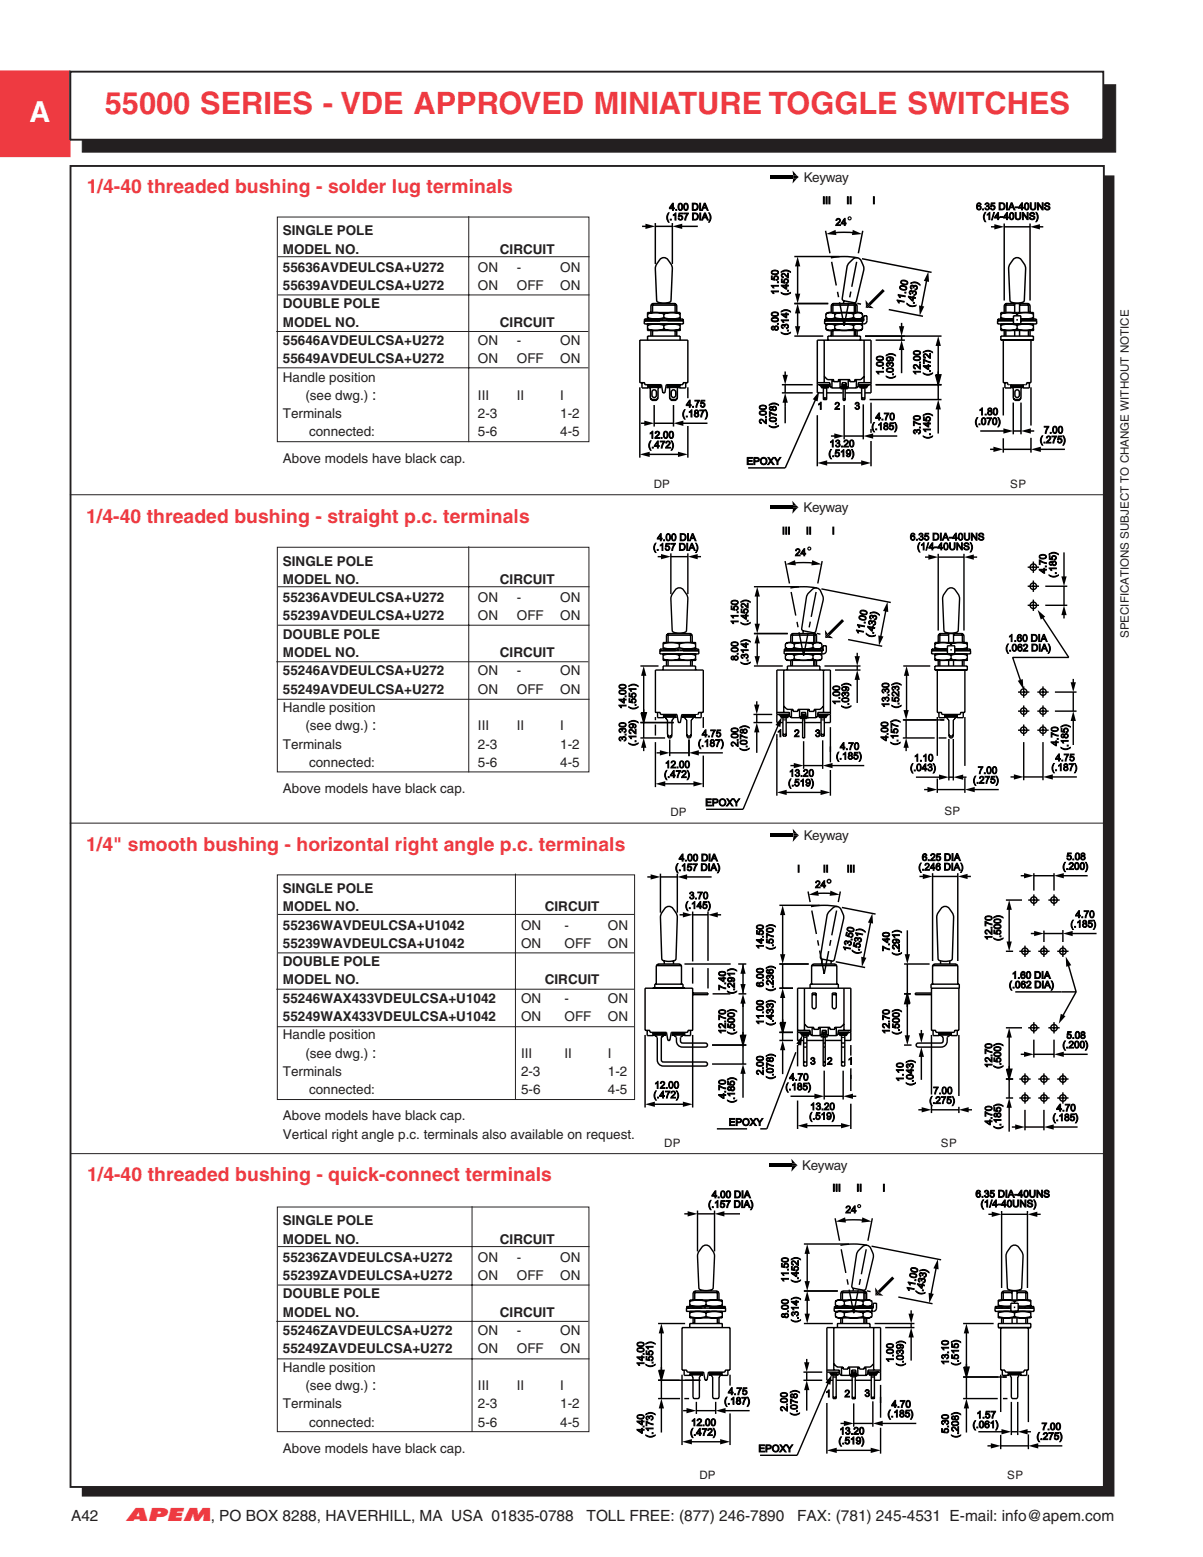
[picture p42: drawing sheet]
<svg xmlns="http://www.w3.org/2000/svg" width="216mm" height="279mm" viewBox="0 0 216 279" stroke-linecap="round" stroke-linejoin="round" font-family="sans-serif">
<defs><g id="words">
<text font-size="5.5" fill="#ee3a41" x="18.8" y="20.4">55000 SERIES - VDE APPROVED MINIATURE TOGGLE SWITCHES</text>
<text font-size="5.2" fill="#fff" x="5.3" y="21.8">A</text>
<g font-size="3.5" fill="#ee3a41">
<text x="15.6" y="34.6">1/4-40 threaded bushing - solder lug terminals</text>
<text x="15.5" y="93.8">1/4-40 threaded bushing - straight p.c. terminals</text>
<text x="15.5" y="152.7">1/4&quot; smooth bushing - horizontal right angle p.c. terminals</text>
<text x="15.6" y="212">1/4-40 threaded bushing - quick-connect terminals</text>
</g>
<text font-size="3.2" fill="#ee3a41" x="22.7" y="273">APEM</text>
<g font-size="2.8" fill="#231f20">
<text x="66.8" y="71.8">:</text>
<text x="66.8" y="131">:</text>
<text x="66.8" y="189.8">:</text>
<text x="66.8" y="249.4">:</text>
<text x="12.8" y="272.9">A42</text>
<text x="37.8" y="273">, PO BOX 8288, HAVERHILL, MA USA 01835-0788</text>
<text x="105.3" y="273">TOLL FREE: (877) 246-7890</text>
<text x="143.1" y="273">FAX: (781) 245-4531 E-mail: info@apem.com</text>
</g>
<g font-size="2.4" fill="#231f20">
<text x="144.2" y="32.6">Keyway</text>
<text x="50.8" y="42.2">SINGLE POLE</text>
<text x="50.8" y="45.5">MODEL NO.</text>
<text x="89.7" y="45.5">CIRCUIT</text>
<text x="50.8" y="48.8">55636AVDEULCSA+U272</text>
<text x="50.8" y="52.1">55639AVDEULCSA+U272</text>
<text x="85.8" y="48.8">ON</text>
<text x="85.8" y="52.1">ON</text>
<text x="92.8" y="48.8">-</text>
<text x="92.8" y="52.1">OFF</text>
<text x="100.5" y="52.1">ON</text>
<text x="100.5" y="48.8">ON</text>
<text x="50.8" y="55.3">DOUBLE POLE</text>
<text x="50.8" y="58.6">MODEL NO.</text>
<text x="89.7" y="58.6">CIRCUIT</text>
<text x="50.8" y="61.9">55646AVDEULCSA+U272</text>
<text x="50.8" y="65.2">55649AVDEULCSA+U272</text>
<text x="85.8" y="61.9">ON</text>
<text x="85.8" y="65.2">ON</text>
<text x="92.8" y="61.9">-</text>
<text x="92.8" y="65.2">OFF</text>
<text x="100.5" y="65.2">ON</text>
<text x="100.5" y="61.9">ON</text>
<text x="50.8" y="68.5">Handle position</text>
<text x="54.8" y="71.8">(see dwg.)</text>
<text x="85.8" y="71.8">III</text>
<text x="92.8" y="71.8">II</text>
<text x="100.6" y="71.8">I</text>
<text x="50.8" y="75.1">Terminals</text>
<text x="85.8" y="75.1">2-3</text>
<text x="100.5" y="75.1">1-2</text>
<text x="50.8" y="83">Above models have black cap.</text>
<text x="55.5" y="78.3">connected:</text>
<text x="85.8" y="78.3">5-6</text>
<text x="100.5" y="78.3">4-5</text>
<text x="144.2" y="91.8">Keyway</text>
<text x="50.8" y="101.5">SINGLE POLE</text>
<text x="50.8" y="104.7">MODEL NO.</text>
<text x="89.7" y="104.7">CIRCUIT</text>
<text x="50.8" y="108">55236AVDEULCSA+U272</text>
<text x="50.8" y="111.3">55239AVDEULCSA+U272</text>
<text x="85.8" y="108">ON</text>
<text x="85.8" y="111.3">ON</text>
<text x="92.8" y="108">-</text>
<text x="92.8" y="111.3">OFF</text>
<text x="100.5" y="111.3">ON</text>
<text x="100.5" y="108">ON</text>
<text x="50.8" y="114.6">DOUBLE POLE</text>
<text x="50.8" y="117.9">MODEL NO.</text>
<text x="89.7" y="117.9">CIRCUIT</text>
<text x="50.8" y="121.2">55246AVDEULCSA+U272</text>
<text x="50.8" y="124.5">55249AVDEULCSA+U272</text>
<text x="85.8" y="121.2">ON</text>
<text x="85.8" y="124.5">ON</text>
<text x="92.8" y="121.2">-</text>
<text x="92.8" y="124.5">OFF</text>
<text x="100.5" y="124.5">ON</text>
<text x="100.5" y="121.2">ON</text>
<text x="50.8" y="127.7">Handle position</text>
<text x="54.8" y="131">(see dwg.)</text>
<text x="85.8" y="131">III</text>
<text x="92.8" y="131">II</text>
<text x="100.6" y="131">I</text>
<text x="50.8" y="134.3">Terminals</text>
<text x="55.5" y="137.6">connected:</text>
<text x="85.8" y="134.3">2-3</text>
<text x="85.8" y="137.6">5-6</text>
<text x="100.5" y="134.3">1-2</text>
<text x="100.5" y="137.6">4-5</text>
<text x="50.8" y="142.2">Above models have black cap.</text>
<text x="144.2" y="150.7">Keyway</text>
<text x="50.8" y="160.2">SINGLE POLE</text>
<text x="50.8" y="163.5">MODEL NO.</text>
<text x="50.8" y="166.8">55236WAVDEULCSA+U1042</text>
<text x="93.5" y="166.8">ON</text>
<text x="97.8" y="163.5">CIRCUIT</text>
<text x="101.3" y="166.8">-</text>
<text x="109.1" y="166.8">ON</text>
<text x="50.8" y="170.1">55239WAVDEULCSA+U1042</text>
<text x="50.8" y="173.4">DOUBLE POLE</text>
<text x="93.5" y="170.1">ON</text>
<text x="101.3" y="170.1">OFF</text>
<text x="109.1" y="170.1">ON</text>
<text x="50.8" y="176.7">MODEL NO.</text>
<text x="50.8" y="180">55246WAX433VDEULCSA+U1042</text>
<text x="93.5" y="180">ON</text>
<text x="97.8" y="176.7">CIRCUIT</text>
<text x="101.3" y="180">-</text>
<text x="109.1" y="180">ON</text>
<text x="50.8" y="183.3">55249WAX433VDEULCSA+U1042</text>
<text x="93.5" y="183.3">ON</text>
<text x="101.3" y="183.3">OFF</text>
<text x="109.1" y="183.3">ON</text>
<text x="50.8" y="186.5">Handle position</text>
<text x="54.8" y="189.8">(see dwg.)</text>
<text x="93.5" y="189.8">III</text>
<text x="101.3" y="189.8">II</text>
<text x="109.1" y="189.8">I</text>
<text x="50.8" y="193.1">Terminals</text>
<text x="55.5" y="196.4">connected:</text>
<text x="93.5" y="193.1">2-3</text>
<text x="93.5" y="196.4">5-6</text>
<text x="109.1" y="193.1">1-2</text>
<text x="109.1" y="196.4">4-5</text>
<text x="50.8" y="201">Above models have black cap.</text>
<text x="50.8" y="204.4">Vertical right angle p.c. terminals also available on request.</text>
<text x="144" y="209.9">Keyway</text>
<text x="50.8" y="219.8">SINGLE POLE</text>
<text x="50.8" y="223.1">MODEL NO.</text>
<text x="50.8" y="226.4">55236ZAVDEULCSA+U272</text>
<text x="85.8" y="226.4">ON</text>
<text x="89.7" y="223.1">CIRCUIT</text>
<text x="92.8" y="226.4">-</text>
<text x="100.5" y="226.4">ON</text>
<text x="50.8" y="229.7">55239ZAVDEULCSA+U272</text>
<text x="50.8" y="233">DOUBLE POLE</text>
<text x="85.8" y="229.7">ON</text>
<text x="92.8" y="229.7">OFF</text>
<text x="100.5" y="229.7">ON</text>
<text x="50.8" y="236.3">MODEL NO.</text>
<text x="50.8" y="239.6">55246ZAVDEULCSA+U272</text>
<text x="85.8" y="239.6">ON</text>
<text x="89.7" y="236.3">CIRCUIT</text>
<text x="92.8" y="239.6">-</text>
<text x="100.5" y="239.6">ON</text>
<text x="50.8" y="242.8">55249ZAVDEULCSA+U272</text>
<text x="85.8" y="242.8">ON</text>
<text x="92.8" y="242.8">OFF</text>
<text x="100.5" y="242.8">ON</text>
<text x="50.8" y="246.1">Handle position</text>
<text x="54.8" y="249.4">(see dwg.)</text>
<text x="85.8" y="249.4">III</text>
<text x="92.8" y="249.4">II</text>
<text x="100.6" y="249.4">I</text>
<text x="50.8" y="252.7">Terminals</text>
<text x="55.5" y="256">connected:</text>
<text x="85.8" y="252.7">2-3</text>
<text x="85.8" y="256">5-6</text>
<text x="100.5" y="252.7">1-2</text>
<text x="100.5" y="256">4-5</text>
<text x="50.8" y="260.7">Above models have black cap.</text>
</g>
<g font-size="2.1" fill="#231f20">
<text x="117.3" y="87.6">DP</text>
<text x="181.3" y="87.6">SP</text>
<text x="202.6" y="114.5" transform="rotate(-90 202.6 114.5)">SPECIFICATIONS SUBJECT TO CHANGE WITHOUT NOTICE</text>
<text x="120.3" y="146.4">DP</text>
<text x="169.5" y="146.3">SP</text>
<text x="119.2" y="205.9">DP</text>
<text x="168.9" y="205.8">SP</text>
<text x="125.5" y="265.4">DP</text>
<text x="180.8" y="265.4">SP</text>
</g>
<g font-size="1.8">
<text x="119.5" y="39.5">(.157 DIA)</text>
<text x="120.1" y="37.8">4.00 DIA</text>
<text x="147.6" y="36.6">III</text>
<text x="149.9" y="40.5">24</text>
<text x="151.9" y="36.6">II</text>
<text x="156.6" y="36.6">I</text>
<text x="175.2" y="37.7">6.35 DIA-40UNS</text>
<text x="176.4" y="39.4">(1/4-40UNS)</text>
<text x="139.7" y="52.9" transform="rotate(-90 139.7 52.9)">11.50</text>
<text x="141.5" y="53" transform="rotate(-90 141.5 53)">(.452)</text>
<text x="139.7" y="59.4" transform="rotate(-90 139.7 59.4)">8.00</text>
<text x="162.1" y="54.7" transform="rotate(-79 162.1 54.7)">11.00</text>
<text x="163.9" y="55.2" transform="rotate(-79 163.9 55.2)">(.433)</text>
<text x="141.5" y="60.2" transform="rotate(-90 141.5 60.2)">(.314)</text>
<text x="158.6" y="67.3" transform="rotate(-90 158.6 67.3)">1.00</text>
<text x="160.4" y="68" transform="rotate(-90 160.4 68)">(.039)</text>
<text x="165.2" y="67.3" transform="rotate(-90 165.2 67.3)">12.00</text>
<text x="167" y="67.4" transform="rotate(-90 167 67.4)">(.472)</text>
<text x="122.4" y="74.8">(.187)</text>
<text x="123.1" y="73.1">4.75</text>
<text x="137.6" y="76.1" transform="rotate(-90 137.6 76.1)">2.00</text>
<text x="139.3" y="76.9" transform="rotate(-90 139.3 76.9)">(.078)</text>
<text x="146.7" y="73.5">1</text>
<text x="149.8" y="73.5">2</text>
<text x="153.4" y="73.5">3</text>
<text x="156.4" y="77.1">(.185)</text>
<text x="157.1" y="75.4">4.70</text>
<text x="165.2" y="78" transform="rotate(-90 165.2 78)">3.70</text>
<text x="174.9" y="76.2">(.070)</text>
<text x="175.7" y="74.5">1.80</text>
<text x="187.3" y="77.8">7.00</text>
<text x="116.3" y="80.4">(.472)</text>
<text x="116.5" y="78.7">12.00</text>
<text x="134" y="83.4">EPOXY</text>
<text x="148.7" y="82">(.519)</text>
<text x="148.9" y="80.2">13.20</text>
<text x="167" y="78.8" transform="rotate(-90 167 78.8)">(.145)</text>
<text x="186.6" y="79.5">(.275)</text>
<text x="140.4" y="95.9">III</text>
<text x="144.7" y="95.9">II</text>
<text x="149.3" y="95.9">I</text>
<text x="117.2" y="98.8">(.157 DIA)</text>
<text x="117.9" y="97">4.00 DIA</text>
<text x="142.7" y="99.7">24</text>
<text x="163.3" y="97">6.35 DIA-40UNS</text>
<text x="164.6" y="98.7">(1/4-40UNS)</text>
<text x="187.8" y="102.9" transform="rotate(-90 187.8 102.9)">4.70</text>
<text x="189.6" y="103.7" transform="rotate(-90 189.6 103.7)">(.185)</text>
<text x="132.5" y="112.1" transform="rotate(-90 132.5 112.1)">11.50</text>
<text x="134.3" y="112.2" transform="rotate(-90 134.3 112.2)">(.452)</text>
<text x="154.9" y="113.9" transform="rotate(-79 154.9 113.9)">11.00</text>
<text x="132.5" y="118.6" transform="rotate(-90 132.5 118.6)">8.00</text>
<text x="134.3" y="119.4" transform="rotate(-90 134.3 119.4)">(.314)</text>
<text x="156.6" y="114.4" transform="rotate(-79 156.6 114.4)">(.433)</text>
<text x="180.4" y="116.9">(.062 DIA)</text>
<text x="181" y="115.1">1.60 DIA</text>
<text x="112.4" y="127.2" transform="rotate(-90 112.4 127.2)">14.00</text>
<text x="114.2" y="127.3" transform="rotate(-90 114.2 127.3)">(.551)</text>
<text x="150.7" y="126.5" transform="rotate(-90 150.7 126.5)">1.00</text>
<text x="152.3" y="127.2" transform="rotate(-90 152.3 127.2)">(.039)</text>
<text x="159.6" y="127" transform="rotate(-90 159.6 127)">13.30</text>
<text x="161.3" y="127.1" transform="rotate(-90 161.3 127.1)">(.523)</text>
<text x="112.4" y="133.1" transform="rotate(-90 112.4 133.1)">3.30</text>
<text x="114.2" y="133.9" transform="rotate(-90 114.2 133.9)">(.129)</text>
<text x="119.3" y="137.8">12.00</text>
<text x="125.2" y="134">(.187)</text>
<text x="126" y="132.3">4.75</text>
<text x="132.5" y="134" transform="rotate(-90 132.5 134)">2.00</text>
<text x="134.1" y="134.8" transform="rotate(-90 134.1 134.8)">(.078)</text>
<text x="139.5" y="132.2">1</text>
<text x="142.5" y="132.2">2</text>
<text x="146.3" y="132.2">3</text>
<text x="150" y="136.3">(.185)</text>
<text x="150.7" y="134.5">4.70</text>
<text x="159.4" y="133" transform="rotate(-90 159.4 133)">4.00</text>
<text x="161.2" y="133.7" transform="rotate(-90 161.2 133.7)">(.157)</text>
<text x="164" y="136.6">1.10</text>
<text x="189.4" y="136.6">4.75</text>
<text x="189.9" y="133.9" transform="rotate(-90 189.9 133.9)">4.70</text>
<text x="191.7" y="134.6" transform="rotate(-90 191.7 134.6)">(.185)</text>
<text x="119.2" y="139.5">(.472)</text>
<text x="141.4" y="141.1">(.519)</text>
<text x="141.6" y="139.4">13.20</text>
<text x="163.3" y="138.3">(.043)</text>
<text x="174.6" y="140.6">(.275)</text>
<text x="175.5" y="138.8">7.00</text>
<text x="188.7" y="138.3">(.187)</text>
<text x="126.6" y="144.6">EPOXY</text>
<text x="121.9" y="154.5">4.00 DIA</text>
<text x="165.4" y="154.4">6.25 DIA</text>
<text x="191.4" y="154.3">5.08</text>
<text x="121.2" y="156.3">(.157 DIA)</text>
<text x="123.7" y="161.3">3.70</text>
<text x="143.1" y="156.5">I</text>
<text x="146.3" y="159.3">24</text>
<text x="147.7" y="156.5">II</text>
<text x="152" y="156.5">III</text>
<text x="164.8" y="156.2">(.246 DIA)</text>
<text x="190.7" y="156">(.200)</text>
<text x="123" y="163.1">(.145)</text>
<text x="192.1" y="166.4">(.185)</text>
<text x="193" y="164.7">4.70</text>
<text x="137" y="170.3" transform="rotate(-90 137 170.3)">14.50</text>
<text x="138.8" y="170.5" transform="rotate(-90 138.8 170.5)">(.570)</text>
<text x="152.5" y="170.8" transform="rotate(-79 152.5 170.8)">13.50</text>
<text x="154.1" y="171.3" transform="rotate(-79 154.1 171.3)">(.531)</text>
<text x="159.7" y="170.7" transform="rotate(-90 159.7 170.7)">7.40</text>
<text x="161.4" y="171.5" transform="rotate(-90 161.4 171.5)">(.291)</text>
<text x="178" y="168.7" transform="rotate(-90 178 168.7)">12.70</text>
<text x="179.6" y="168.9" transform="rotate(-90 179.6 168.9)">(.500)</text>
<text x="130.2" y="177.7" transform="rotate(-90 130.2 177.7)">7.40</text>
<text x="131.8" y="178.4" transform="rotate(-90 131.8 178.4)">(.291)</text>
<text x="137" y="177.1" transform="rotate(-90 137 177.1)">6.00</text>
<text x="138.8" y="177.9" transform="rotate(-90 138.8 177.9)">(.236)</text>
<text x="181.1" y="177.3">(.062 DIA)</text>
<text x="181.6" y="175.6">1.60 DIA</text>
<text x="130.2" y="185.5" transform="rotate(-90 130.2 185.5)">12.70</text>
<text x="131.8" y="185.7" transform="rotate(-90 131.8 185.7)">(.500)</text>
<text x="137" y="183.9" transform="rotate(-90 137 183.9)">11.00</text>
<text x="138.8" y="184" transform="rotate(-90 138.8 184)">(.433)</text>
<text x="159.7" y="185.5" transform="rotate(-90 159.7 185.5)">12.70</text>
<text x="161.4" y="185.7" transform="rotate(-90 161.4 185.7)">(.500)</text>
<text x="145.4" y="191">3</text>
<text x="148.4" y="191">2</text>
<text x="152.2" y="191">1</text>
<text x="178" y="191.6" transform="rotate(-90 178 191.6)">12.70</text>
<text x="179.6" y="191.8" transform="rotate(-90 179.6 191.8)">(.500)</text>
<text x="190.7" y="188.1">(.200)</text>
<text x="191.4" y="186.4">5.08</text>
<text x="117.3" y="197">(.472)</text>
<text x="117.4" y="195.3">12.00</text>
<text x="130.2" y="197.2" transform="rotate(-90 130.2 197.2)">4.70</text>
<text x="131.8" y="197.9" transform="rotate(-90 131.8 197.9)">(.185)</text>
<text x="137" y="192.9" transform="rotate(-90 137 192.9)">2.00</text>
<text x="138.8" y="193.7" transform="rotate(-90 138.8 193.7)">(.078)</text>
<text x="140.9" y="195.6">(.185)</text>
<text x="141.7" y="193.9">4.70</text>
<text x="162.1" y="194.1" transform="rotate(-90 162.1 194.1)">1.10</text>
<text x="163.9" y="194.8" transform="rotate(-90 163.9 194.8)">(.043)</text>
<text x="167.5" y="196.3">7.00</text>
<text x="130.8" y="202">EPOXY</text>
<text x="145.2" y="200.9">(.519)</text>
<text x="145.4" y="199.2">13.20</text>
<text x="166.8" y="198">(.275)</text>
<text x="178" y="201.9" transform="rotate(-90 178 201.9)">4.70</text>
<text x="179.6" y="202.7" transform="rotate(-90 179.6 202.7)">(.185)</text>
<text x="188.9" y="201.1">(.185)</text>
<text x="189.6" y="199.4">4.70</text>
<text x="127.7" y="215">4.00 DIA</text>
<text x="149.4" y="213.8">III</text>
<text x="153.7" y="213.8">II</text>
<text x="158.4" y="213.8">I</text>
<text x="175.1" y="214.9">6.35 DIA-40UNS</text>
<text x="127.1" y="216.7">(.157 DIA)</text>
<text x="151.7" y="217.7">24</text>
<text x="176" y="216.6">(1/4-40UNS)</text>
<text x="141.5" y="230.1" transform="rotate(-90 141.5 230.1)">11.50</text>
<text x="143.3" y="230.2" transform="rotate(-90 143.3 230.2)">(.452)</text>
<text x="163.9" y="231.9" transform="rotate(-79 163.9 231.9)">11.00</text>
<text x="163.9" y="231.9" transform="rotate(-79 163.9 231.9)">1</text>
<text x="165.6" y="232.4" transform="rotate(-79 165.6 232.4)">(.433)</text>
<text x="141.5" y="236.6" transform="rotate(-90 141.5 236.6)">8.00</text>
<text x="143.3" y="237.4" transform="rotate(-90 143.3 237.4)">(.314)</text>
<text x="115.6" y="245.2" transform="rotate(-90 115.6 245.2)">14.00</text>
<text x="117.2" y="245.4" transform="rotate(-90 117.2 245.4)">(.551)</text>
<text x="160.4" y="244.5" transform="rotate(-90 160.4 244.5)">1.00</text>
<text x="162.2" y="245.2" transform="rotate(-90 162.2 245.2)">(.039)</text>
<text x="170.2" y="244.9" transform="rotate(-90 170.2 244.9)">13.10</text>
<text x="172" y="245.1" transform="rotate(-90 172 245.1)">(.515)</text>
<text x="130.7" y="250.3">4.75</text>
<text x="148.2" y="250.7">1</text>
<text x="151.6" y="250.7">2</text>
<text x="155.2" y="250.6">3</text>
<text x="115.6" y="257.2" transform="rotate(-90 115.6 257.2)">4.40</text>
<text x="123.9" y="257.6">(.472)</text>
<text x="124" y="255.9">12.00</text>
<text x="130" y="252">(.187)</text>
<text x="141.3" y="253.3" transform="rotate(-90 141.3 253.3)">2.00</text>
<text x="143.1" y="254.1" transform="rotate(-90 143.1 254.1)">(.078)</text>
<text x="150.7" y="257.4">13.20</text>
<text x="159.3" y="254.3">(.185)</text>
<text x="160" y="252.6">4.70</text>
<text x="170.2" y="257.2" transform="rotate(-90 170.2 257.2)">5.30</text>
<text x="174.6" y="256.2">(.061)</text>
<text x="175.3" y="254.5">1.57</text>
<text x="186.9" y="256.6">7.00</text>
<text x="117.2" y="258" transform="rotate(-90 117.2 258)">(.173)</text>
<text x="136.1" y="260.6">EPOXY</text>
<text x="150.5" y="259.1">(.519)</text>
<text x="172" y="258" transform="rotate(-90 172 258)">(.208)</text>
<text x="186" y="258.3">(.275)</text>
</g>
</g></defs>
<path d="M-.1 12.8h12.6v15.2h-12.6z" fill-rule="evenodd" fill="#ee3a41" stroke="#ee3a41" stroke-width=".34"/>
<path d="M14.9 31.6h184.9v236.8h-184.9z" fill-rule="evenodd" fill="#231f20" stroke="#231f20" stroke-width=".34"/>
<path d="M12.7 29.8h185.4v237h-185.4z" fill-rule="evenodd" fill="#fff" stroke="#231f20" stroke-width=".34"/>
<path d="M14.8 15.2h185.4v12.1h-185.4z" fill-rule="evenodd" fill="#231f20" stroke="#231f20" stroke-width=".18"/>
<path d="M12.6 12.9h185.4v12.2h-185.4z" fill-rule="evenodd" fill="#fff" stroke="#231f20" stroke-width=".34"/>
<g fill="none" stroke="#231f20" stroke-width=".18">
<path d="M49.8 38.9h55.9v40.4h-55.9zM84.1 38.8v40.5M49.6 59.5h56M49.9 46.1h55.9M49.9 52.9h55.9M49.7 66h55.9M12.5 88.8h185.7M49.8 98.2h55.9v40.3h-55.9zM84.1 98.1v40.5M49.6 118.8h56M49.9 105.3h55.9M49.9 112.2h55.9"/>
<path d="M49.7 125.5h56.1M12.5 147.7h186M49.8 157h64.1v40.3h-64.1zM92.5 156.8v40.5M49.6 177.5h64.2M49.9 164.1h63.9M49.9 171h63.9M49.7 184.2h64.1M12.7 207h185.8M49.8 216.6h55.9v40.3h-55.9zM84.7 216.5v40.5M49.6 237.1h56"/>
<path d="M49.9 223.7h55.9M49.9 230.6h55.9M49.7 243.8h56.1"/>
</g>
<g fill="none" stroke="#000" stroke-width=".25">
<path d="M118 99.9h1.2M120.4 99.9h3M120.4 99.3v7.3M123.4 99.3v7.3M124.6 99.9h1.2M166 100h1.2M168.4 100h4.6M168.4 99.4v13.8M173 99.4v13.8M174.2 100h1.2M191 99.1v4.9M114.9 119.5h3.3"/>
<path d="M118.4 116.8h7M118.5 116.5h6.9v.8h-7zM118.5 116.5l.3 .3M119 115.6a4.3 4.3 0 0 1 2.9 0M119 116.2a4.3 4.3 0 0 0 2.9 0M119 117.6a4.3 4.3 0 0 1 2.9 0M119 118.2a4.3 4.3 0 0 0 2.9 0M119 116.5v-1.2h5.8v1.2M119 117.3v1.2h5.8v-1.2M119.5 116.5l.3 .3M119.6 114h4.6M119.6 114v1.3"/>
<path d="M119.6 118.5v1M119.9 113.7h4M119.9 113.7v1.6M119.9 118.5v1M119.9 113.7l-.3 .3M120.5 116.5l.3 .3M121 113.5v.2M121.4 105.7a.92 .92 0 0 1 1.3 .2 2.29 2.29 0 0 1 .7 1.6l-.2 5.8a2.44 2.44 0 0 1-2.5 0l-.3-5.9a2.47 2.47 0 0 1 1-1.7zM121.6 116.5l.2 .3M121.9 115.6a4.3 4.3 0 0 1 2.9 0M121.9 116.2a4.3 4.3 0 0 0 2.9 0M121.9 117.6a4.3 4.3 0 0 1 2.9 0"/>
<path d="M121.9 118.2a4.3 4.3 0 0 0 2.9 0M121.9 115.6v.6M121.9 117.6v.6M122.6 116.5l.3 .3M122.8 113.5v.2M123.6 116.5l.3 .3M123.9 113.7v1.6M123.9 118.5v1M123.9 113.7l.3 .3M124.2 114v1.3M124.2 118.5v1M124.6 116.5l.3 .3"/>
<path d="M135.3 119.5h5.2M135.3 105.3h8.1M135.3 113.7h6.1M135.9 106.5v6M135.9 114.9v3.4M140.8 116.5l-.1 .8h7a.58 .58 0 0 0 .6-.5v-.9h-.6v.9h-7M140.8 116.5h6.9M140.8 116.5l.3 .3M140.9 100.7l.8 4M140.9 116.2l.8 .3 .8-.3M140.9 115.6l.8-.3 .8 .3M140.9 118.2l.8 .3 .8-.3"/>
<path d="M140.9 117.6l.8-.3 .8 .3M140.9 116.2l.4 .3M140.9 115.6l.4-.3h5.8l.4 .3M140.9 115.6v.6M140.9 117.6v.6M140.9 118.2l.4 .3h5.8l.4-.3M141.3 117.3l-.4 .3M141.8 116.5l.3 .3M141.8 105.5a12.4 12.4 0 0 1 4.8 0M141.9 114h4.6M141.9 114v1.3M141.9 118.5v1"/>
<path d="M142 106.2l.8 4.3M142.2 101.1l2-.1 2.1 .1M142.2 113.7h4M142.2 113.7v1.6M142.2 118.5v1M142.2 113.7l-.3 .3M142.5 116.2a5.7 5.7 0 0 0 3.4 0M142.5 115.6a5.7 5.7 0 0 1 3.4 0M142.5 118.2a5.7 5.7 0 0 0 3.4 0M142.5 117.6a5.7 5.7 0 0 1 3.4 0M142.5 115.6v.6M142.5 117.6v.6"/>
<path d="M142.8 116.5l.3 .3M143 111.6l.2 1M143.4 113.4l.8 4.3 .8-4.2M143.9 116.5l.2 .3M144.2 113.2l-.1 .5M144.9 116.5l.3 .3M145.4 111.6l-.2 1M145.9 116.2l.8 .3 .8-.3M145.9 115.6l.8-.3 .8 .3M145.9 118.2l.8 .3 .8-.3M145.9 117.6l.8-.3 .8 .3M145.9 115.6v.6"/>
<path d="M145.9 117.6v.6M145.9 116.5l.3 .3M145.9 113.5v.2M146.2 113.7v1.6M146.2 118.5v1M146.2 113.7l.3 .3M146.5 106.2l-.9 4.5M146.5 114v1.3M146.5 118.5v1M146.6 113.7l.6 .1M146.6 105.5l.3 .1a2.65 2.65 0 0 1 .8 1.6v.6l-1.4 5.6-.3 .2-1.8-.4M146.6 105.5h-.2a2.36 2.36 0 0 0-1.6 1.4l-.9 5.9 .3 .4"/>
<path d="M146.9 116.5l.3 .3M147.1 117.3l.4 .3M147.4 105.7l12.5 2.4M147.5 116.2l-.4 .3M147.5 115.6v.6M147.5 116.8v.5M147.5 117.6v.6M147.6 100.7l-.8 4M148 119.5h6.4M152.2 114.8l6.1 1.2M153.8 117.1v1.2M153.8 119.5v.7"/>
<path d="M159.1 109.2l-1.1 5.5M162.1 119.5h4.8M167.2 116.5h2.8M167.2 116.5v.3M167.2 116.5l.3 .3M167.8 118.2a4.3 4.3 0 0 0 2.9 0M167.8 117.6a4.3 4.3 0 0 1 2.9 0M167.8 116.2l1.1 .3 1.1-.1M167.8 115.6a4.3 4.3 0 0 1 2.9 0M167.8 119.5h5.8v.7h-5.8zM167.8 116.5v-1.2h5.8v1.2M167.8 117.3v1.2h5.8v-1.2"/>
<path d="M168.3 116.5l.3 .3M168.4 114v1.3M168.4 118.5v1M168.4 114h1.9M168.7 113.7h4M168.7 113.7l-.3 .3M168.7 113.7v1.6M168.7 118.5v1M169.3 116.5l.3 .3M169.8 113.5v.2M170 116.8h-2.8v.5h7v-.5h-2.9M170 117.3v-1.4h1.3v1.4"/>
<path d="M170.1 105.7a.92 .92 0 0 1 1.3 .2 2.31 2.31 0 0 1 .8 1.5l-.3 5.9a2.44 2.44 0 0 1-2.5 0l-.2-5.9a2.47 2.47 0 0 1 .9-1.7zM170.3 113.7v1.6M170.3 118.5v1M170.7 118.2a4.3 4.3 0 0 0 2.9 0M170.7 117.6a4.3 4.3 0 0 1 2.9 0M170.7 115.6a4.3 4.3 0 0 1 2.9 0M170.7 115.6v.3M170.7 117.6v.6M171.1 114h1.9M171.1 113.7v1.6M171.1 118.5v1M171.6 113.5v.2"/>
<path d="M171.6 116.8l-.3-.3h2.8v.3M172.4 116.5l.3 .3M172.7 113.7l.3 .3M172.7 113.7v1.6M172.7 118.5v1M173 114v1.3M173 118.5v1M173.4 116.5l.3 .3M173.6 116.2l-1.1 .3-1.2-.1M186.9 110.4l4.9 7.6h-10.1l1.6 4.6M187.6 108.6h3.9M187.6 105.2h3.9"/>
<path d="M191 105.2v3.4M191 109.8v1.2M114.9 129.7h6M114.9 132.4h4.5M115.1 127.9h.9l-.5 1.8zM115.5 120.7v7.8M115.5 129.7v2.7M115.5 133.6v1.2M117.6 128.7v.5M117.6 130v2M117.6 133.2v8M117.8 135.1h1.2"/>
<path d="M118 127.8v1h1.1M119 120.2v-.7h5.8v.7M119.1 128.2v.3M119.2 128.2l-.2 .6 .4-.3v.3h.1v.2l.3 .2v2.6l.2 .3h.4l.2-.3v-2.6l.2-.2v-.2h.2v-.3l.3 .3-.1-.6M119.8 131.8a.4 .4 0 0 0 .4 .6 .4 .4 0 0 0 .4-.6M120.2 135.1h3.5M120.2 132.7v3M122.4 128.2l-.3 1.5h-.4l-.2-1.5h-2.8l-.2-.1v-.3h-.9v-7.6h8.6v7.6h-.8l-.1 .3-.2 .1M122.6 128.2l-.1 .6 .3-.3v.3h.2v.2l.3 .2v2.6l.1 .3h.5l.2-.3v-2.6l.2-.2v-.2h.2v-.3l.3 .3-.1-.6M123.3 131.8a.4 .4 0 0 0 .4 .6 .4 .4 0 0 0 .3-.6M123.7 132.7v3M124.7 128.2v.3"/>
<path d="M124.8 135.1h4.9M125.8 127.8v1h-1.1M126.2 128.7v1.9M126.2 135.6v5.6M135.2 129.7h3.4M135.2 128.2h3.4M135.8 125.8v1.2M135.8 128.2v1.5M135.8 130.8v4.3M139.4 131.7v11.1M139.4 127.8h2.3v.7l.3 .3h1.6M139.7 128.2h2v.3z"/>
<path d="M139.8 129.7l-6.4 15.5h-6.7M140.5 131.8h.6M140.5 128.2v3.9h.6v-3.9M140.7 120.2v7.6M140.7 126.7l.5 .6h1.1v.4h.9v-.4h2v.4h.9v-.4h1.1l.6-.6M141.3 120.2v-.7h5.8v.7M141.7 128.2h-2.3v-8h9.6v8h-2.2M141.9 137.4h1.1M142.3 127.4h-.3v1.4M143.2 127.4h.3v1.4M143.6 128.8l.3-.3h.7l.3 .3zM143.9 128.2h.7v.3h-.7z"/>
<path d="M143.9 128.2h.7M143.9 128.5l-.3 .3M144 128.8h.4M144 128.2v4.2h.4v-4.2M144.2 137.4h3.4M144.2 133v5M145.2 127.4h-.2v1.4M146.1 127.4h.3v1.4M146.8 128.2h1.9l-1.9 .3zM147.4 131.8h.5M147.4 128.2v3.9h.5v-3.9M147.6 132.9v5.1"/>
<path d="M147.8 120.2v7.6M148.8 137.4h6.3M149 130.5v6.3M149 138.2v4.6M149 127.8h-2.2v.7l-.3 .3h-1.6l-.3-.3v-.7h-.7v.7M149.9 120.2h4.5M153.8 121.4v4.7M162 132.4h5.7M162 129.2h7.5M162.6 129.2v3.2M162.6 133.6v1.2M162.7 120.7v7.3"/>
<path d="M164.4 139.5h4.7M168.2 120.2v7.6h.8v.3l.2 .1h3l.1-.1 .1-.3h.8v-7.6M168.2 128.7v6.9M168.2 139.7v2.6M168.5 132.4h1.4M168.5 127.8v1h1.1v-.6M169.7 128.2l-.2 .6 .4-.3v.3h.1v.2l.3 .2v2.6l.2 .3h.4l.2-.3v-2.6l.2-.2v-.2h.2v-.3l.3 .3-.1-.6M170.3 132.6v7.5M170.3 139.5h.8M170.3 131.8a.4 .4 0 0 0 .4 .6 .4 .4 0 0 0 .4-.6M171.1 132.6v7.5M172.3 139.5h1.2"/>
<path d="M172.9 127.8v1h-1.1v-.6M173.2 128.7v8.7M173.2 139.6v2.7M181.4 139.4h1.1M183.7 133.2v6.8M183.7 139.4h3.5M187.2 133.2v6.8M188.4 139.4h4.9M189.3 124.2h3.9M189.3 127.6h3.9M192.6 121.8v1.2M192.6 124.2v3.4"/>
<path d="M192.6 128.8v4.9M118.8 140.7h6.2M140.6 142.2h7.2M165.8 141.7h1.2M168.2 141.7h5M174.3 141.7h4.9M122.8 217.8h1.2M125.2 217.2v7.4M125.2 217.8h3M128.2 217.2v7.4M129.4 217.8h3.4M149.9 218.6l.8 4.1"/>
<path d="M151.2 219l2-.1 2.1 .1M156.6 218.6l-.8 4.1M177.4 217.9h1.2M179.8 217.3v13.8M179.8 217.9h4.6M184.4 217.3v13.8M185.6 217.9h1.2M118.1 237.5h4.9M118.7 238.7v7.8M122.4 238.2h8.6v7.7h-.8l-.1 .3h-.2h-2.8l-.2 1.5h-.4l-.2-1.5h-2.8h-.2v-.3h-.9zM123.2 234.7h7v.6h-7zM123.2 234.5v.2"/>
<path d="M123.2 234.5h7v.2M123.2 234.5l.3 .2M123.8 236.2a4.3 4.3 0 0 0 2.9 0M123.8 235.6a4.3 4.3 0 0 1 2.9 0M123.8 234.2a4.3 4.3 0 0 0 2.9 0M123.8 233.5a4.3 4.3 0 0 1 2.9 0M123.8 234.5v-1.2h5.8v1.2M123.8 235.3v1.2h5.8v-1.2M123.8 238.2v-.7h5.8v.7M124.3 234.5l.3 .2M124.4 232v1.3M124.4 236.5v1"/>
<path d="M124.4 232h4.6M124.7 231.7h4M124.7 231.7l-.3 .3M124.7 231.7v1.6M124.7 236.5v1M125.3 234.5l.3 .2M125.8 231.5v.2M126.2 223.6a.92 .92 0 0 1 1.3 .2 2.32 2.32 0 0 1 .7 1.6l-.2 5.8a2.45 2.45 0 0 1-2.5 0l-.3-5.8a2.48 2.48 0 0 1 1-1.8zM126.3 234.5l.3 .2M126.7 236.2a4.3 4.3 0 0 0 2.9 0M126.7 235.6a4.3 4.3 0 0 1 2.9 0M126.7 234.2a4.3 4.3 0 0 0 2.9 0"/>
<path d="M126.7 233.5a4.3 4.3 0 0 1 2.9 0M126.7 233.5v.7M126.7 235.6v.6M127.4 234.5l.3 .2M127.6 231.5v.2M128.4 234.5l.3 .2M128.7 231.7l.3 .3M128.7 231.7v1.6M128.7 236.5v1M129 232v1.3M129 236.5v1M129.4 234.5l.3 .2"/>
<path d="M144.3 237.5h5.2M144.3 231.7h6.1M144.3 223.2h8.1M144.9 224.4v6.1M144.9 232.9v3.4M149.6 238.2v7.7M149.7 234.7h7v-.8h.6v.8a.58 .58 0 0 1-.6 .6h-7zM149.7 234.5h7v.2M149.7 234.5v.2M149.7 234.5l.3 .2M149.9 235.6l.8-.3 .8 .3M149.9 236.2l.8 .3 .8-.3"/>
<path d="M149.9 233.5l.8-.2 .8 .2M149.9 234.2l.8 .3 .8-.3M149.9 236.2l.4 .3h5.8l.4-.3M149.9 233.5l.4-.2h5.8l.4 .2M149.9 233.5v.7M149.9 235.6v.6M149.9 234.2l.4 .3M150.3 238.2v-.7h5.8v.7M150.3 235.3l-.4 .3M150.8 234.5l.3 .2M150.8 223.5a12.4 12.4 0 0 1 4.8 0M150.9 232h4.6"/>
<path d="M150.9 232v1.3M150.9 236.5v1M151 224.2l.8 4.2M151.2 231.7h4M151.2 231.7v1.6M151.2 236.5v1M151.2 231.7l-.3 .3M151.5 235.6a5.7 5.7 0 0 1 3.4 0M151.5 236.2a5.7 5.7 0 0 0 3.4 0M151.5 233.5a5.7 5.7 0 0 1 3.4 0M151.5 234.2a5.7 5.7 0 0 0 3.4 0M151.5 233.5v.7"/>
<path d="M151.5 235.6v.6M151.8 234.5l.3 .2M152 229.6l.2 .9M152.4 231.4l.8 4.2 .8-4.1M152.8 234.5l.3 .2M153.2 231.2l-.1 .5M153.9 234.5l.3 .2M154.4 229.5l-.2 1.1M154.9 235.6l.8-.3 .8 .3M154.9 236.2l.8 .3 .8-.3M154.9 233.5l.8-.2 .8 .2M154.9 234.2l.8 .3 .8-.3"/>
<path d="M154.9 233.5v.7M154.9 235.6v.6M154.9 234.5l.3 .2M154.9 231.5v.2M155.2 231.7v1.6M155.2 236.5v1M155.2 231.7l.3 .3M155.5 224.2l-.9 4.5M155.5 232v1.3M155.5 236.5v1M155.6 231.6l.6 .2M155.6 223.5l.3 .1a2.65 2.65 0 0 1 .8 1.6v.5l-1.4 5.7-.3 .1-1.8-.3"/>
<path d="M155.6 223.5l-.2-.1a2.37 2.37 0 0 0-1.6 1.4l-.9 6 .3 .4M155.9 234.5l.3 .2M156.1 235.3l.4 .3M156.4 223.6l12.5 2.5M156.5 233.5v.7M156.5 234.7v.6M156.5 235.6v.6M156.5 234.2l-.4 .3M156.8 238.2v7.7M157 237.5h7.1M158.9 238.2h5.2M161.2 232.7l6.2 1.3"/>
<path d="M163.5 235.1v1.2M163.5 237.5v.7M163.5 239.4v4.8M168.1 227.1l-1.1 5.6M172.8 237.5h5.5M173.4 238.7v7.2M178.6 234.5h2.8M178.6 234.5v.2M178.6 234.5l.3 .2M179.2 233.5a4.3 4.3 0 0 1 2.9 0M179.2 234.2l1 .2h1.2M179.2 235.6a4.3 4.3 0 0 1 2.9 0"/>
<path d="M179.2 236.2a4.3 4.3 0 0 0 2.9 0M179.2 237.5h5.8v.7h-5.8zM179.2 234.5v-1.2h5.8v1.2M179.2 235.3v1.2h5.8v-1.2M179.6 238.2v7.7h.8v.3h.2h3h.1l.1-.3h.8v-7.7M179.6 234.5l.3 .2M179.8 232h1.8M179.8 232v1.3M179.8 236.5v1M180.1 231.7h4M180.1 231.7v1.6M180.1 236.5v1"/>
<path d="M180.1 231.7l-.3 .3M180.7 234.5l.3 .2M181.2 231.5v.2M181.4 234.7h-2.8v.6h7v-.6h-2.9M181.4 235.3v-1.4h1.3v1.4M181.5 223.6a.92 .92 0 0 1 1.3 .2 2.3 2.3 0 0 1 .8 1.6l-.3 5.8a2.45 2.45 0 0 1-2.5 0l-.3-5.8a2.48 2.48 0 0 1 1-1.8zM181.6 231.7v1.6M181.6 236.5v1M182.1 233.5a4.3 4.3 0 0 1 2.9 0M182.1 235.6a4.3 4.3 0 0 1 2.9 0M182.1 236.2a4.3 4.3 0 0 0 2.9 0M182.1 233.5v.4"/>
<path d="M182.1 235.6v.6M182.5 232h1.9M182.5 231.7v1.6M182.5 236.5v1M183 231.5v.2M183 234.7l-.3-.2h2.8v.2M183.8 234.5l.3 .2M184.1 231.7v1.6M184.1 236.5v1M184.1 231.7l.3 .3M184.4 232v1.3M184.4 236.5v1"/>
<path d="M184.8 234.5l.3 .2M185 234.2l-1.1 .2h-1.2M118.1 247.7h7.6M118.1 251h4M118.2 245.9h1l-.5 1.8zM118.7 247.7v3.3M118.7 252.2v4.9M122.4 246.7v12.6M122.6 253.1h1.2M122.8 245.9v.9h1.1M122.8 251h.9M123.6 258.7h6.2"/>
<path d="M123.9 246.2v.3M123.9 246.2l-.1 .6 .3-.3M124.1 246.5v.4l.3 .2v3.6l.1 .3h.9l.1-.3v-3.6l.2-.2v-.4M125 251.6v2.1M125 253.1h3.4M126 246.2l.1 .6-.3-.3M127.4 246.2l-.1 .6 .3-.3M127.7 246.5v.4l.2 .2v3.6l.1 .3h.9l.1-.3v-3.6l.3-.2v-.4M128.4 251.6v2.1M129.5 246.5v-.3l.1 .6-.3-.3M129.6 253.1h4.9M130.6 245.9v.9h-1.1"/>
<path d="M131 246.7v1.9M131 253.6v5.7M144.2 247.7h3.4M144.2 246.2h3.4M144.8 243.9v1.1M144.8 246.2v1.5M144.8 248.9v4.2M148.4 245.9h2.3v.6l.3 .3h1.6M148.4 251.8v9.1M148.8 247.8l-5.7 13.3h-6.7M149.5 246.2v4.8h.6v-4.8M149.5 250.7h.6"/>
<path d="M149.5 247.1h.6M149.6 244.7l.6 .6h1.1v.4h.9v-.4h2v.4h.9v-.4h1.1l.6-.6M150.7 246.2h-2.3v-8h9.6v8h-2.2M150.8 255.4h1.2M151.3 245.5h-.3v1.3M152.2 245.5h.3v1.3M152.6 246.8l.3-.3h.7l.3 .3zM152.9 246.2h.7v.3h-.7zM152.9 246.2h.7M152.9 246.5l-.3 .3M152.9 246.2v4.8h.6v-4.8M152.9 250.8h.6"/>
<path d="M153.2 251.8v4.2M153.2 255.4h3.4M154.2 245.5h-.3v1.3M155.1 245.5h.3v1.3M155.8 246.2h1.9l-1.9 .3zM156.4 246.2v4.8h.5v-4.8M156.4 250.7h.5M156.4 247.1h.5M156.6 251.5v4.5M157.8 255.4h6.6M158 245.9h-2.2v.6l-.3 .3h-1.6l-.3-.3v-.6h-.7v.6M158 248.5v5.9"/>
<path d="M158 256.2v4.7M172.8 251h6.3M172.8 247.1h7.9M173 245.3h.9l-.5 1.8zM173.4 247.1v3.9M173.4 252.2v4.9M175.6 256.9h4.7M177.2 259.5h1.2M179.6 246.7v6.7M179.6 257.5v2.6M179.6 259.5h5M179.9 245.9v.9h1.1v-.6"/>
<path d="M180 251h.8M181 246.2l-.1 .6 .3-.3M181.3 246.5v.4l.2 .2v3.6l.1 .3h.9l.1-.3v-3.6l.3-.2v-.4M181.5 251.6v5.9M181.5 256.9h1.1M182.6 251.6v5.9M183.1 246.2l.1 .6-.3-.3M183.8 256.9h1.2M184.3 245.9v.9h-1.1v-.6M184.6 246.7v8.5M184.6 257.4v2.7M185.7 259.5h5"/>
<path d="M149.6 260.3h7.2"/>
<circle cx="185.5" cy="108.6" r=".58"/>
<circle cx="185.5" cy="105.2" r=".58"/>
<circle cx="185.5" cy="101.8" r=".58"/>
<circle cx="183.7" cy="127.6" r=".58"/>
<circle cx="183.7" cy="131" r=".58"/>
<circle cx="183.7" cy="124.2" r=".58"/>
<circle cx="187.2" cy="127.6" r=".58"/>
<circle cx="187.2" cy="131" r=".58"/>
<circle cx="187.2" cy="124.2" r=".58"/>
</g>
<g fill="#000">
<path d="M138.3 31.5h4.1v.6h-4.1zM142.4 31.8h.9l-.3 .3h-.6zM142.4 32.1h.6l-.8 .8zM142.4 31.5h.6l.3 .3h-.9zM142.2 30.6l.8 .9h-.6zM115.8 40.1l1.8 .5-1.8 .5zM120.7 40.6l1.7-.5v1zM142.7 58.5h.9l-.5 1.8zM142.7 52.7h.9l-.5 1.8zM143.1 54.5l.5 1.7h-.9zM143.1 46l.5 1.8h-.9zM148.3 42l1.7-.8 .1 1z"/>
<path d="M153 41.2l1.7 .8-1.8 .2zM155.3 53.8l.5 .7-.4 .3zM156 54.7l.2 .1-.4 .4-.4 .1zM155.4 54.8l.4-.3 .2 .2-.6 .6zM156.2 54.8l.6 .5-1-.1zM155.8 54.5l2.6-2.6 .4 .3-2.6 2.6zM161.3 58.5h1l-.5 1.8zM164.9 54.8l1 .2-.8 1.6zM166.6 48.8l.1 1.8-.9-.2zM178.5 40.2l1.7 .5-1.7 .5zM184.9 40.7l1.7-.5v1zM115.6 75.5l1.8 .5-1.8 .4z"/>
<path d="M116.1 69h2.6l-.5 .7h-1.6zM119.6 69h2.6l-.5 .7h-1.7zM120.9 76l1.7-.5v.9zM140.4 67.3h1l-.5 1.7zM140.9 70.5l.5 1.8h-1zM147 70.2l-.3 1.8-.8-.4zM147 69l1.9 .3-.2 .4h-1.3zM147.8 69.7h.6zM149.7 77.8l1.8 .4-1.8 .5zM150.8 69.6h1.4l-.1 .3h-1.2zM150.8 69.6l.3-.3h.8l.3 .3zM151.3 69.7h.4z"/>
<path d="M154.6 69.7h.6zM154.1 69.3l1.9-.3-.4 .7h-1.3zM154.9 78.2l1.8-.4v.9zM161.8 61l.5 1.8h-1zM167.9 67.3h1l-.5 1.7zM168.4 60.3l.5 1.8h-1zM168.4 71.7l.5 1.8h-1zM180.1 76.9l1.7 .4-1.7 .5zM181.3 69h2.6l-.5 .7h-1.7zM183.2 77.3l1.8-.4v.9zM114.8 81.5l1.8-.4v.9zM121.7 81.1l1.7 .4-1.7 .5z"/>
<path d="M123.4 99.9l1.8-.5v1zM138.2 90.7h4.1v.6h-4.1zM142.3 91h1l-.4 .4-.6-.1zM142.3 91.3l.6 .1-.7 .8zM142.3 90.7h.6l.4 .3h-1zM142.2 89.9l.7 .8h-.6zM146.7 83.1l1.8-.5v1zM154.5 82.6l1.8 .5-1.8 .5zM173 100l1.8-.5v.9zM178.3 80.2l1.8 .4-1.8 .5zM185 80.6l1.8-.4v.9zM118.6 99.4l1.8 .5-1.8 .5z"/>
<path d="M135.4 111.9h1l-.5 1.8zM135.4 117.7h1l-.5 1.8zM135.9 105.3l.5 1.8h-1zM135.9 113.7l.5 1.8h-1zM141 101.3l1.7-.8 .1 1zM145.8 100.5l1.6 .8-1.8 .2zM148 113.1l.5 .6-.4 .4zM148.1 114.5l.6-.6 .2 .2-.4 .4zM148.1 114.1l.4-.4 .2 .2-.6 .6zM148.9 114.1l.6 .4h-1zM148.5 113.7l2.6-2.6 .4 .4-2.6 2.6zM153.4 117.7h.9l-.5 1.8z"/>
<path d="M157.6 114l1 .2-.9 1.7zM159.3 108l.1 1.8-.9-.2zM166.6 99.5l1.8 .5-1.8 .4zM186.2 109.4l1.4 1.3-.8 .5zM190.5 103.4h.9l-.4 1.8zM191 108.6l.4 1.8h-.9zM115.1 127.9h.9l-.5 1.8zM115.5 119.5l.5 1.8h-.9zM115.5 132.4l.5 1.8h-.9zM118.4 134.6l1.8 .5-1.8 .5zM118.9 128.2h2.6l-.5 .6h-1.6zM122.3 128.2h2.6l-.4 .6h-1.7z"/>
<path d="M123.7 135.1l1.7-.5v1zM135.3 126.4h1l-.5 1.8zM135.8 129.7l.5 1.7h-1zM139.7 128.2l2 .3-.3 .4h-1.2zM140.3 128.7l-.3 1.8-.8-.4zM140.5 129.2h.6zM140.5 128.8h.6zM142.5 136.9l1.7 .5-1.7 .5zM143.5 128.8h1.5l-.2 .2h-1.2zM144 129.2h.4zM147.4 128.8h.5zM147.4 129.2h.5z"/>
<path d="M146.8 128.5l1.9-.3-.4 .7h-1.3zM147.6 137.4l1.8-.5v1zM153.8 120.2l.5 1.8h-.9zM162.1 127.4h1l-.5 1.8zM162.6 132.4l.5 1.8h-1zM162.7 119.5l.5 1.8h-1zM168.5 139l1.8 .5-1.8 .4zM169.4 128.2h2.6l-.5 .6h-1.6zM171.1 139.5l1.8-.5v.9zM182 138.9l1.7 .5-1.7 .5zM182.7 122.2l.9-.3 .1 1.8zM187.2 139.4l1.7-.5v1z"/>
<path d="M192.1 122.4h1l-.5 1.8zM192.6 127.6l.5 1.8h-1zM116.8 156.9l1.7 .5-1.7 .4zM117.6 140.7l1.8-.5v.9zM121.6 157.4l1.7-.5v.9zM124.5 140.2l1.7 .5-1.7 .4zM138.3 149.6h4.1v.6h-4.1zM139.4 142.2l1.8-.5v1zM142.4 149.9h1l-.4 .3h-.6zM142.4 150.2h.6l-.7 .9zM142.4 149.6h.6l.4 .3h-1zM142.3 148.7l.7 .9h-.6z"/>
<path d="M145.1 160.6l1.7-.8 .1 1zM147.3 141.7l1.7 .5-1.7 .5zM165.6 156.8l1.8 .5-1.8 .4zM166.4 141.2l1.8 .5-1.8 .5zM171.9 157.3l1.7-.5v.9zM173.2 141.7l1.7-.5v1zM183.8 156.7l1.7 .4-1.7 .5zM189.2 157.1l1.7-.4v.9zM122.6 163.7l1.7 .5-1.7 .4zM127.1 164.2l1.7-.5v.9zM133.3 173l.5 1.7h-.9zM132.9 176.6h.9l-.5 1.7z"/>
<path d="M140 171.2h.9l-.4 1.8zM140.5 177.3l.4 1.8h-.9zM140.5 162.5l.4 1.7h-.9zM149 159.8l1.7 .8-1.8 .2zM154.6 171.7l.9 .2-.8 1.6zM156.6 163.9l.1 1.8-.9-.2zM162.4 171.2h.9l-.5 1.8zM180.6 169h1l-.5 1.7zM181.1 161.5l.5 1.8h-1zM185.6 167l1.8 .5-1.8 .5zM191.3 171.7l1 1.5-.9 .3zM190.8 167.5l1.7-.5v1z"/>
<path d="M117.1 185.3h2.5l-.5 .6h-1.6zM115.8 198.2l1.7-.5v.9zM120.5 185.3h2.6l-.5 .6h-1.7zM122.6 197.7l1.7 .5-1.7 .4zM132.9 185.8h.9l-.5 1.7zM133.3 178.3l.5 1.8h-.9zM133.3 190.9l.5 1.8h-.9zM140 183.5h.9l-.4 1.8zM140.5 186.7l.4 1.8h-.9zM143.4 185.3l2 .2-.2 .4h-1.3zM144 185.8l-.2 1.8-.9-.3zM143.9 185.9h1.3z"/>
<path d="M144.2 186.2h.6zM146.2 196.3l1.7 .4-1.7 .5zM147.2 185.8h1.4l-.1 .3h-1.2zM147.6 185.5h.7l.3 .3h-1.3zM147.3 186.1h1.2zM147.7 186.2h.4zM151 186.2h.6zM150.5 185.5l1.9-.2-.4 .6h-1.3zM151.3 196.7l1.8-.4v.9zM162.4 185.8h.9l-.5 1.7zM162.8 178.3l.5 1.8h-.9zM164.9 185.4h.9l-.4 1.8z"/>
<path d="M165.4 198.7l1.8 .5-1.8 .4zM165.4 187.9l.4 1.8h-.9zM168.4 185.3h2.6l-.5 .6h-1.7zM172.1 199.2l1.7-.5v.9zM180.6 191.9h1l-.5 1.7zM181.1 184.4l.5 1.8h-1zM181.1 197l.5 1.8h-1zM183.8 188.7l1.7 .5-1.7 .5zM190.4 181.9l.8 .4-1.2 1.4zM189.2 189.2l1.7-.5v1zM123.4 217.3l1.8 .5-1.8 .5zM128.2 217.8l1.8-.5v1z"/>
<path d="M138.1 208.8h4v.6h-4zM142.1 209.1h1l-.3 .3h-.7zM142.1 209.4h.7l-.8 .9zM142.1 208.8h.7l.3 .3h-1zM142 207.9l.8 .9h-.7zM143.1 202l1.8-.5v1zM150.9 201.5l1.8 .5-1.8 .5zM150 219.2l1.7-.7 .1 .9zM154.8 218.5l1.6 .7-1.8 .2zM178 217.4l1.8 .5-1.8 .5zM182.2 201.8l1.7 .4-1.7 .5zM184.4 217.9l1.8-.5v1z"/>
<path d="M187.4 202.2l1.7-.4v.9zM118.7 237.5l.5 1.8h-1zM144.4 235.7h.9l-.4 1.8zM144.4 229.9h.9l-.4 1.8zM144.9 231.7l.4 1.7h-.9zM144.9 223.2l.4 1.8h-.9zM157 231l.5 .7-.4 .3zM157.1 232.5l.6-.7 .2 .2-.4 .4zM157.1 232l.4-.3 .2 .1-.6 .7zM157.9 232l.6 .5-1-.1zM157.5 231.7l2.6-2.6 .4 .3-2.6 2.6zM163 235.7h1l-.5 1.8z"/>
<path d="M166.7 232l.9 .2-.8 1.6zM168.3 226l.1 1.8-.9-.2zM173.4 237.5l.5 1.8h-.9zM118.2 245.9h1l-.5 1.8zM118.7 251l.5 1.7h-1zM123.2 252.7l1.8 .4-1.8 .5zM123.7 246.2h2.6l-.5 .6h-1.7zM122.4 258.7l1.8-.5v1zM129.2 258.2l1.8 .5-1.8 .5zM127.1 246.2h2.6l-.4 .6h-1.7zM128.4 253.1l1.8-.4v.9zM144.3 244.5h1l-.5 1.7z"/>
<path d="M144.8 247.7l.5 1.8h-1zM148.7 246.2l2 .3-.3 .4h-1.3zM148.7 246.2h2v.3zM149.3 246.7l-.3 1.8-.8-.4zM148.4 260.3l1.8-.5v.9zM151.4 255l1.8 .4-1.8 .5zM152.5 246.8h1.4l-.1 .3h-1.2zM152.9 247.1h.6zM155.8 246.5l1.9-.3-.4 .7h-1.3zM156.6 255.4l1.8-.4v.9zM163.5 238.2l.5 1.8h-1zM173 245.3h.9l-.5 1.8z"/>
<path d="M173.4 251l.5 1.7h-.9zM177.8 259l1.8 .5-1.8 .4zM179.7 256.5l1.8 .4-1.8 .5zM180.8 246.2h2.6l-.5 .6h-1.7zM182.6 256.9l1.8-.4v.9zM184.6 259.5l1.7-.5v.9zM156.3 259.8l1.7 .5-1.7 .4z"/>
</g>
<g fill="none" stroke="#000" stroke-width=".25" stroke-dasharray="5.9 3" stroke-linecap="butt">
<path d="M146 115.3v-1.6M146 119.5v-1M170.7 116.5v.3M185.5 100.8v2M185.5 104.2v2M185.5 107.6v2M186.5 101.8h-2.1M186.5 105.2h-2.1M186.5 108.6h-2.1M139.4 129.7v-1.5M139.4 129.7h1.1M141.1 129.7h2.9"/>
<path d="M144.4 129.7h3M147.9 129.7h1.1M149 129.7v-1.5M183.7 123.2v2M183.7 126.6v2M183.7 130v2.1M184.7 124.2h-2M184.7 127.6h-2M184.7 131h-2M187.2 123.2v2M187.2 126.6v2M187.2 130v2.1"/>
<path d="M188.2 124.2h-2M188.2 127.6h-2M188.2 131h-2"/>
</g>
<path d="M181 69h3M122.4 128.2h2.7" fill="none" stroke="#000" stroke-width=".18"/>
<circle cx="145.2" cy="98.4" r=".27" fill="none" stroke="#000" stroke-width=".21"/>
<g fill="none" stroke="#000" stroke-width=".26">
<path d="M116.2 157.4h1.2M118.5 156.8v7M118.5 157.4h3.1M121.6 156.8v7M122.7 157.4h5M145 160l.4 1.9M150.8 160l-.4 1.9M165 157.3h1.2M167.4 156.7v15.8M167.4 157.3h4.5M171.9 156.7v15.8M173.1 157.3h1.1"/>
<path d="M183.2 157.1h1.2M185.5 156.7v3.1M185.5 157.1h3.7M189.2 156.7v3.1M190.3 157.1h4.9M115.8 177.3h8.5v7.6h-.8l-.1 .3-.2 .1h-2.7l-.3 1.4h-.3l-.3-1.4h-2.8l-.1-.1-.1-.3h-.8zM117.5 177.3v-.7h5.1v.7M117.8 173.3h4.5M117.8 173.3l.3-.3h3.9l.3 .3M117.8 173.3v3.3M119.2 172.4v.6M119.5 162.8a.91 .91 0 0 1 1.3 .2 2.28 2.28 0 0 1 .8 1.6l-.3 7.6a2.43 2.43 0 0 1-2.5 0l-.3-7.6a2.46 2.46 0 0 1 1-1.8z"/>
<path d="M120.9 172.4v.6M122 164.2h1.1M122.3 173.3v3.3M122.8 173h8.3M124.3 178.2h2.8v.3h-2.8M124.3 163.6v8.9M124.3 173.6v2.9M124.3 164.2h2.8M127.1 163.6v8.8M127.1 173.7v3.7M127.9 178.3h3.2M128.2 164.2h1.2"/>
<path d="M132.5 173h1.4M132.5 178.3h1.4M133.3 173v5.3M133.3 179.5v6.9M139.9 173h5.2M139.9 177.3h2.4M139.9 162.5h7.2M140.5 163.6v8.2M140.5 173v4.3M140.5 178.5v5.6M144.4 177.3v7.6M145.4 177.3v-.7h5.1v.7"/>
<path d="M145.6 162.7a12.3 12.3 0 0 1 4.7 0M145.7 173.3h4.5M145.7 173.3l.2-.3h4l.3 .3M145.7 173.3v3.3M145.7 163.4l.8 4.2M145.7 178.2h.8v2.5a.36 .36 0 0 1-.4 .3 .36 .36 0 0 1-.4-.3zM145.7 178.5h.8M146.3 160.4l1.6-.1 1.6 .1M146.7 168.7l.2 1M147.1 170.6l.8 4.2 .8-4.1M147.6 172.1l-.2 .9M148.8 163.5a1.63 1.63 0 0 1 1.3-.8l.5 .1a2.63 2.63 0 0 1 .8 1.6v.5l-1.7 7.4-.3 .2-1.9-.4-.2-.2-.1-.2 1.2-7.3z"/>
<path d="M149.1 168.7l-.2 1M149.2 172.4l-.1 .6M149.4 178.2h.7v2.5a.36 .36 0 0 1-.4 .3 .36 .36 0 0 1-.3-.3zM149.4 178.5h.7M150 172.6l5.3 1M150.1 163.4l-.8 4.4M150.2 173.3v3.3M151.1 162.8l6 1.2M151.5 177.3v7.6M156.3 165.1l-1.4 7.3M162.2 173h4.6M162.2 178.3h1.2"/>
<path d="M162.8 178.3l.5 1.8h-.9zM162.8 166.9v4.9M162.8 173v5.3M162.8 179.5v6.9M167.1 176.6h5.1v.7h-5.1zM167.2 177.3v7.6h.7l.1 .3 .1 .1h3l.2-.1v-.3h.8v-7.6M167.2 178.2h-2.9v.3h2.9M167.4 173.3h4.5M167.4 173.3l.3-.3h3.9l.3 .3M167.4 173.3v3.3M168.8 172.4v.6M169.1 162.8a.91 .91 0 0 1 1.3 .2 2.28 2.28 0 0 1 .7 1.6l-.2 7.6a2.43 2.43 0 0 1-2.5 0l-.3-7.6a2.46 2.46 0 0 1 1-1.8z"/>
<path d="M170.5 172.4l-.1 .6M171.9 173.3v3.3M180.5 161.5h2.9M180.5 170.7h1.3M181.1 162.7v6.8M182.2 178h10.9M185 167.5h1.2M187.4 167v2M187.4 167.5h3.4M190.8 166.9v2.1M191.6 172.8l1.5 5.2M191.9 167.5h4.9"/>
<path d="M193.1 178l-2.6 4.7M115.8 185.7v13M116.2 184.9v.9h1v-.5M116.9 198.2h6.2M117.3 185.3l-.1 .6 .3-.4v.4h.2l.3 .3v4a1.09 1.09 0 0 0 1 1.1h7.6a.36 .36 0 0 0 .4-.4 .36 .36 0 0 0-.4-.3l-7.7-.1-.2-.3v-4l.3-.3h.1v-.4l.4 .4-.1-.6M120.7 185.3l-.1 .6 .3-.4v.4h.2l.3 .3a1.27 1.27 0 0 0 1.1 1.7h4.1a.36 .36 0 0 0 .4-.4 .36 .36 0 0 0-.4-.3l-4.3-.1-.2-.3v-.6l.3-.3h.2v-.4l.3 .4-.1-.6M123.9 184.9v.9h-1.1v-.5M124.3 185.7v13M127.8 187.5h6.1M127.8 190.9h6.1M132.9 185.8h.9l-.5 1.7zM133.3 187.5v3.4"/>
<path d="M133.3 192.1v4.9M139.9 185.3h2.4M139.9 186.7h2.4M140 183.5h.9l-.4 1.8zM140.5 185.3v1.4M140.5 187.9v4.8M141.9 196.7h4.8M142.8 188.8l-5.2 13.8h-1.2M143.1 184.9h2.3v.6l.3 .3h1.6l.3-.3M143.1 187.5v3.9M143.1 197.5v5.1M143.4 185.3h2v.2z"/>
<path d="M143.6 186.9l-.3 .7M144.2 185.3v2.6h.6v-2.6M144.2 187.2h.6M144.4 183.8l.6 .6h1v.3h.9v-.3h2v.3h.9v-.3h1.1l.6-.6M145.4 185.3h-2.3v-8h9.6v8h-2.2M146 184.5h-.3v1.3M146.9 184.5h.3v1.3M147.6 185.3h.7v.2h-.7zM147.6 185.3h.7M147.7 185.3v2.6h.4v-2.6M147.7 187.2h.4M147.9 192.1v5.2"/>
<path d="M147.9 196.7h3.4M148.9 184.5h-.3v1.3M149.8 184.5h.3v1.3M150.5 185.3h1.9l-1.9 .2zM151 185.3v2.6h.6v-2.6M151 187.2h.6M151.3 192.1v5.2M152.5 196.7h1.2M152.7 184.9h-2.2v.6l-.3 .3h-1.6l-.3-.3v-.6h-.7v.6M152.7 187.5v1.9M152.7 191.7v4.1M152.7 198.1v4.5"/>
<path d="M162.2 187.5h1.4M164.8 199.2h1.2M165.4 184.8v1.2M165.4 189.1v4.7M167.2 185.7v10.7M167.2 198.3v1.4M167.2 199.2h4.9M167.5 184.9v.9h1v-.5M168.6 185.3l-.1 .6 .3-.4v.4h.2l.3 .3v.6l-.2 .3-4.3 .1a.36 .36 0 0 0-.4 .3 .36 .36 0 0 0 .4 .4h4.1a1.27 1.27 0 0 0 1.1-1.7l.3-.3h.2v-.4l.3 .4-.1-.6M171.8 184.9v.9h-1.1v-.5M172.1 185.7v11M172.1 198.6v1.1"/>
<path d="M173.3 199.2h1.1M180.5 184.4h2.9M180.5 193.6h1.3M180.5 197h1.3M180.6 191.9h1l-.5 1.7zM181.1 185.6v6.9M181.1 193.6v3.4M181.1 198.2v4.9M183.2 189.2h1.2M183.9 199.2v3.6M185.5 186.6v3.2M185.5 189.2h3.7"/>
<path d="M187.4 199.2v3.6M189.2 186.6v3.2M190.3 189.2h4.9M128.7 202.6h5.4M144.3 202h7.2M181.6 202.2h1.2M183.9 202.2h3.5M188.5 202.2h4.9"/>
<circle cx="148.8" cy="158.1" r=".33"/>
<circle cx="183.9" cy="170.7" r=".58"/>
<circle cx="185.5" cy="161.5" r=".58"/>
<circle cx="187.4" cy="170.7" r=".58"/>
<circle cx="189.2" cy="161.5" r=".58"/>
<circle cx="190.8" cy="170.7" r=".58"/>
<circle cx="183.9" cy="193.6" r=".58"/>
<circle cx="183.9" cy="197" r=".58"/>
<circle cx="185.5" cy="184.4" r=".58"/>
<circle cx="187.4" cy="193.6" r=".58"/>
<circle cx="187.4" cy="197" r=".58"/>
<circle cx="189.2" cy="184.4" r=".58"/>
<circle cx="190.8" cy="193.6" r=".58"/>
<circle cx="190.8" cy="197" r=".58"/>
</g>
<g fill="none" stroke="#000" stroke-width=".26" stroke-dasharray="5.9 3" stroke-linecap="butt">
<path d="M183.9 169.7v2M185 170.7h-2.1M185.5 160.5v2M186.6 161.5h-2.1M187.4 169.7v2M188.4 170.7h-2.1M189.2 160.5v2M190.2 161.5h-2.1M190.8 169.7v2M191.8 170.7h-2.1M143.1 185.3v1.4M144.2 190.6h.6"/>
<path d="M144.2 191.3h.6M144.2 187.9v3.4M144.2 186.7h-1.1M144.8 187.9v3.4M147.7 190.6h.4M147.7 191.3h.4M147.7 187.9v3.4M147.7 186.7h-2.9M148.1 187.9v3.4M151 190.6h.6M151 191.3h.6M151 187.9v3.4"/>
<path d="M151 186.7h-2.9M151.6 187.9v3.4M152.7 186.7h-1.1M152.7 185.3v1.4M183.9 192.6v2M183.9 196v2M185 193.6h-2.1M185 197h-2.1M185.5 183.4v2.1M186.6 184.4h-2.1M187.4 192.6v2M187.4 196v2"/>
<path d="M188.4 193.6h-2.1M188.4 197h-2.1M189.2 183.4v2.1M190.2 184.4h-2.1M190.8 192.6v2M190.8 196v2M191.8 193.6h-2.1M191.8 197h-2.1"/>
</g>
<path d="M155 237.5v-1M155 233.3v-1.6M182.1 234.5v.2M148.4 247.7h1.1M148.4 247.7v-1.5M150.1 247.7h2.9M153.4 247.7h3M156.9 247.7h1.1M158 247.7v-1.5" fill="none" stroke="#000" stroke-width=".25" stroke-dasharray="5.8 2.9" stroke-linecap="butt"/>
<g fill="none" stroke="#000" stroke-width=".2">
<circle cx="152.5" cy="39.2" r=".27"/>
<circle cx="154.2" cy="216.4" r=".27"/>
</g>
<g fill="none" stroke="#000" stroke-width=".27">
<path d="M115.2 40.6h1.2M115.7 57.3v.2M115.7 57.3h6.9v.8h-7v-.6h7M115.7 57.3l.3 .2M116.2 59a4.3 4.3 0 0 0 2.9 0M116.2 58.4a4.3 4.3 0 0 1 2.9 0M116.2 57a4.3 4.3 0 0 0 2.9 0M116.2 56.3a4.3 4.3 0 0 1 2.9 0M116.2 57.3v-1.2h5.9v1.2M116.2 58.1v1.2h5.9v-1.2M116.7 57.3l.3 .2M116.8 54.8v1.3"/>
<path d="M116.8 59.3v1M116.8 54.8h4.7M117.1 54.5h4.1M117.1 54.5l-.3 .3M117.1 54.5v1.6M117.1 59.3v1M117.6 40v7.4M117.6 40.6h3.1M117.7 57.3l.3 .2M118.2 54.3v.2M118.6 46.4a.92 .92 0 0 1 1.3 .2 2.3 2.3 0 0 1 .8 1.6l-.3 5.8a2.45 2.45 0 0 1-2.5 0l-.3-5.8a2.48 2.48 0 0 1 1-1.8zM118.8 57.3l.3 .2"/>
<path d="M119.1 59a4.3 4.3 0 0 0 3 0M119.1 58.4a4.3 4.3 0 0 1 3 0M119.1 57a4.3 4.3 0 0 0 3 0M119.1 56.3a4.3 4.3 0 0 1 3 0M119.1 56.3v.7M119.1 58.4v.6M119.8 57.3l.3 .2M120 54.3v.2M120.7 40v7.4M120.8 57.3l.3 .2M121.2 54.5l.3 .3M121.2 54.5v1.6"/>
<path d="M121.2 59.3v1M121.5 54.8v1.3M121.5 59.3v1M121.9 40.6h3.3M121.9 57.3l.3 .2M142.6 54.5h6M142.6 46h8.1M143.1 47.2v6.1M143.1 55.7v3.4M148 57.3v.8h7a.58 .58 0 0 0 .6-.6v-.8h-.6v.8h-7M148 57.3h7v.2M148 57.3l.3 .2"/>
<path d="M148.2 41.4l.8 4.1M148.2 58.4l.8-.3 .8 .3M148.2 59l.8 .3 .8-.3M148.2 56.3l.8-.2 .8 .2M148.2 57l.8 .3 .8-.3M148.2 59l.4 .3h5.8l.4-.3M148.2 56.3l.4-.2h5.8l.4 .2M148.2 56.3v.7M148.2 58.4v.6M148.2 57l.4 .3M148.6 58.1l-.4 .3M149.1 57.3l.3 .2"/>
<path d="M149.1 46.3a12.4 12.4 0 0 1 4.8 0M149.2 54.8h4.6M149.2 54.8v1.3M149.2 59.3v1M149.3 47l.8 4.2M149.4 41.8l2.1-.1 2.1 .1M149.5 54.5h4M149.5 54.5v1.6M149.5 59.3v1M149.5 54.5l-.3 .3M149.8 58.4a5.7 5.7 0 0 1 3.4 0M149.8 59a5.7 5.7 0 0 0 3.4 0"/>
<path d="M149.8 56.3a5.7 5.7 0 0 1 3.4 0M149.8 57a5.7 5.7 0 0 0 3.4 0M149.8 56.3v.7M149.8 58.4v.6M150.1 57.3l.3 .2M150.3 52.4l.2 .9M150.7 54.2l.8 4.2 .8-4.1M151.1 57.3l.3 .2M151.5 54l-.1 .5M152.2 57.3l.3 .2M152.4 47.1a1.64 1.64 0 0 1 1.3-.9l.5 .2a2.66 2.66 0 0 1 .8 1.6v.5l-1.4 5.7-.3 .1-1.9-.3-.2-.2v-.2l.8-5.7zM152.7 52.3l-.2 1.1"/>
<path d="M153.2 58.4l.8-.3 .8 .3M153.2 59l.8 .3 .8-.3M153.2 56.3l.8-.2 .8 .2M153.2 57l.8 .3 .8-.3M153.2 56.3v.7M153.2 58.4v.6M153.2 57.3l.3 .2M153.2 54.3v.2M153.5 54.5v1.6M153.5 59.3v1M153.5 54.5l.3 .3M153.7 47l-.8 4.5"/>
<path d="M153.8 54.8v1.3M153.8 59.3v1M153.9 54.4l.6 .2M154.2 57.3l.3 .2M154.4 58.1l.4 .3M154.7 46.4l12.5 2.5M154.8 56.3v.7M154.8 57.5v.6M154.8 58.4v.6M154.8 57l-.4 .3M154.8 41.4l-.8 4.1M159.5 55.6l6.1 1.2"/>
<path d="M161.8 57.9v1.2M166.4 49.9l-1.1 5.6M177.9 40.7h1.1M179.1 57.3h2.8M179.1 57.3v.2M179.1 57.3l.3 .2M179.6 56.3a4.3 4.3 0 0 1 2.9 0M179.6 57l1.1 .2h1.2M179.6 58.4a4.3 4.3 0 0 1 2.9 0M179.6 59a4.3 4.3 0 0 0 2.9 0M179.6 57.3v-1.2h5.9v1.2M179.6 58.1v1.2h5.9v-1.2"/>
<path d="M180.1 57.3l.3 .2M180.2 54.8h1.9M180.2 40.1v13.8M180.2 54.8v1.3M180.2 59.3v1M180.2 40.7h4.7M180.5 54.5h4.1M180.5 54.5v1.6M180.5 59.3v1M180.5 54.5l-.3 .3M181.1 57.3l.3 .2M181.6 54.3v.2"/>
<path d="M181.9 57.5h-2.9v.6h7v-.6h-2.8M181.9 58.1v-1.4h1.3v1.4M182 46.4a.92 .92 0 0 1 1.3 .2 2.3 2.3 0 0 1 .8 1.6l-.3 5.8a2.45 2.45 0 0 1-2.5 0l-.3-5.8a2.48 2.48 0 0 1 1-1.8zM182.1 54.5v1.6M182.1 59.3v1M182.5 56.3a4.3 4.3 0 0 1 3 0M182.5 58.4a4.3 4.3 0 0 1 3 0M182.5 59a4.3 4.3 0 0 0 3 0M182.5 56.3v.4M182.5 58.4v.6M183 54.8h1.9M183 54.5v1.6"/>
<path d="M183 59.3v1M183.4 54.3v.2M183.5 57.5l-.3-.2h2.8v.2M184.2 57.3l.3 .2M184.6 54.5v1.6M184.6 59.3v1M184.6 54.5l.3 .3M184.9 40.1v13.8M184.9 54.8v1.3M184.9 59.3v1M185.3 57.3l.3 .2M185.5 57l-1.1 .2h-1.2"/>
<path d="M186 40.7h1.2M114.8 61h8.6v7.7h-.8l-.1 .3h-.1h-2.8l-.3 1.5h-.3l-.3-1.5h-2.8h-.1l-.1-.3h-.9zM114.8 69.5v12.6M115 76h1.2M115.2 68.7v.9h1.1v-.6M116.2 61v-.7h5.9v.7M116.4 69l-.1 .6 .3-.3v.4h.1v1.7l.3 .3h.8l.3-.3v-1.7h.1v-.4l.4 .3-.2-.6M116.7 71.4l.3 .4h.8l.3-.4M117.2 70a.4 .4 0 0 1 .6 .4v.5a.4 .4 0 0 1-.4 .4 .4 .4 0 0 1-.4-.4v-.5zM117.4 72.7v3.8M117.4 76h3.5M119.8 69l-.1 .6 .3-.3v.4h.2v1.9l.3 .2h.7l.3-.2 .1-1.9h.1v-.4l.3 .3-.1-.6"/>
<path d="M120.2 71.4l.3 .3h.8l.3-.3M120.7 70a.4 .4 0 0 1 .6 .4v.5a.4 .4 0 0 1-.4 .4 .4 .4 0 0 1-.4-.4v-.5zM120.9 72.7v3.8M122.1 76h4.9M123.1 68.7v.9h-1.1v-.6M123.4 69.5v2M123.4 76.4v5.7M140.3 70.5h5.5M140.3 69h5.5M140.9 66.7v1.1M140.9 69v1.5M140.9 71.7v4.3"/>
<path d="M142.6 60.3h5.1M146.5 71.3l-5.6 12.7h-6.6M146.7 68.7h2.2v.6l.3 .3h1.6l.3-.3M146.7 74.5v9.2M147 69h1.9v.3zM147.8 69v2.7h.6v-2.7M147.8 71.4h.6M147.9 67.5l.6 .6h1.1v.4h.9v-.4h2v.4h.9v-.4h1.1l.6-.6M147.9 61v7.7M148.6 61v-.7h5.8v.7M148.9 69h-2.2v-8h9.6v8h-2.2M149.1 78.2h1.2"/>
<path d="M149.6 68.3h-.3v1.3M150.5 68.3h.3v1.3M151.1 69h.8v.3h-.8zM151.1 69h.8M151.3 69v2.8h.4v-2.8M151.3 71.6h.4M151.5 72.7v6.1M151.5 78.2h3.4M152.5 68.3h-.3v1.3M153.4 68.3h.3v1.3M154.1 69h1.9l-1.9 .3zM154.6 69v2.7h.6v-2.7"/>
<path d="M154.6 71.4h.6M154.9 72.6v6.2M155.1 61v7.7M155.3 60.3h13.7M156.1 71.7h12.9M156.1 78.2h4.9M156.3 68.7h-2.2v.6l-.3 .3h-1.6l-.3-.3v-.6h-.8v.6M156.3 72.3v3.7M156.3 77v.7M156.3 79.1v4.6M157.2 61h5.2M157.2 69h11.8"/>
<path d="M161.8 60.3v.7M161.8 62.2v4.8M167.9 67.3h1l-.5 1.7zM168.4 61.5v6.3M168.4 69v2.7M168.4 72.9v4.9M175.9 77.3h4.8M179.6 60.3h5.9v.7h-5.9zM180.1 61v7.7h.7l.1 .3h.1M180.1 69.5v5.1M180.1 78.6v2.6M180.4 68.7v.9h1v-.6"/>
<path d="M181.5 69l-.1 .6 .3-.3v.4h.1v1.7l.3 .3h.8l.3-.3v-1.7h.2v-.4l.3 .3-.1-.6M181.8 72.2v5.7M181.8 77.3h1.4M181.9 71.4l.3 .4h.7l.3-.4M182.2 70.1a.4 .4 0 0 1 .4-.1 .4 .4 0 0 1 .3 .4v.5a.4 .4 0 0 1-.4 .4 .4 .4 0 0 1-.4-.4zM183.2 72.2v5.7M184.4 77.3h1.2M184.7 68.7v.9h-1.1v-.6M185 61v7.7h-.7l-.1 .3h-.2M185 69.5v6.9M185 78.6v2.6M116 81.5h6.3"/>
<path d="M147.9 83.1h7.2M177.7 80.6h1.2M180.1 80.6h4.9M186.2 80.6h4.9"/>
</g>
<path d="M153.3 56.1v-1.6M182.5 57.3v.2M146.7 70.5h1.1M146.7 70.5v-1.5M148.4 70.5h2.9M151.7 70.5h2.9M153.3 60.3v-1M155.2 70.5h1.1M156.3 70.5v-1.5" fill="none" stroke="#000" stroke-width=".27" stroke-dasharray="2.9 1.4" stroke-linecap="butt"/>
<use href="#words"/>
</svg>
